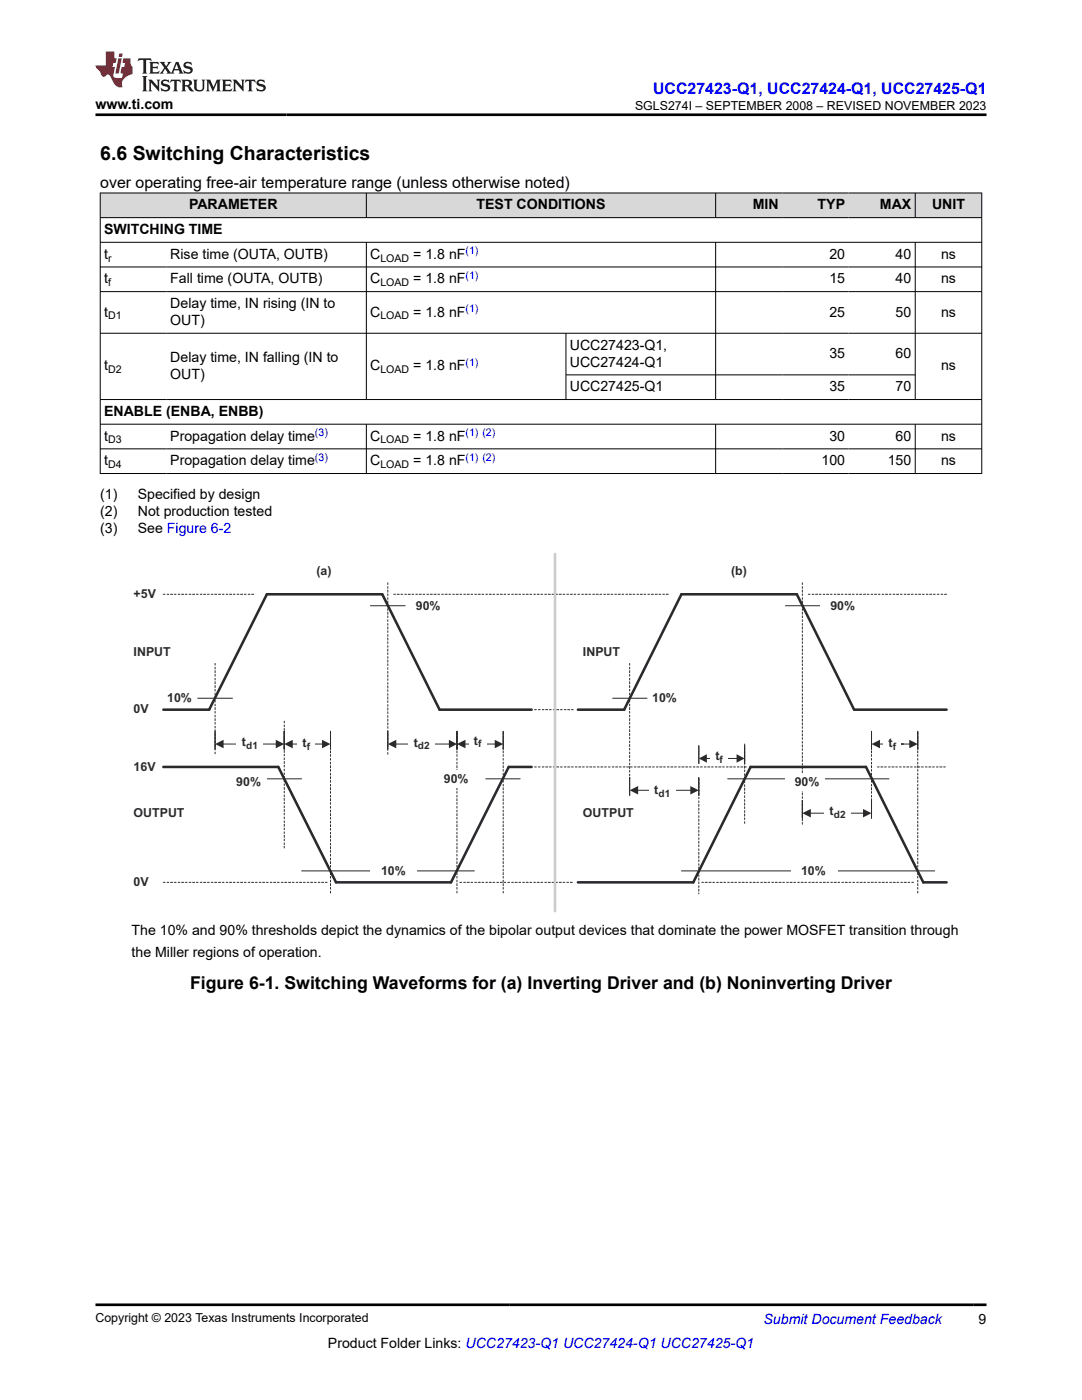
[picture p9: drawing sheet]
<svg xmlns="http://www.w3.org/2000/svg" width="216mm" height="279mm" viewBox="0 0 216 279" stroke-linecap="round" stroke-linejoin="round" font-family="sans-serif">
<defs><g id="words">
<text font-size="3.9" x="20" y="32">6.6 Switching Characteristics</text>
<text font-size="3.5" x="37.9" y="197.4">Figure 6-1. Switching Waveforms for (a) Inverting Driver and (b) Noninverting Driver</text>
<text font-size="3.2" fill="#00f" x="130.3" y="18.7">UCC27423-Q1, UCC27424-Q1, UCC27425-Q1</text>
<text font-size="3.2" x="20" y="37.5">over operating free-air temperature range (unless otherwise noted)</text>
<g font-size="2.8">
<text x="19.1" y="21.8">www.ti.com</text>
<text x="37.7" y="41.8">PARAMETER</text>
<text x="95.1" y="41.8">TEST CONDITIONS</text>
<text x="150.2" y="41.8">MIN</text>
<text x="163.2" y="41.8">TYP</text>
<text x="175.6" y="41.8">MAX</text>
<text x="186" y="41.8">UNIT</text>
<text x="20.8" y="46.7">SWITCHING TIME</text>
<text x="20.8" y="51.6">t</text>
<text x="34" y="51.6">Rise time (OUTA, OUTB)</text>
<text x="73.9" y="51.6">C</text>
<text x="82.5" y="51.6">= 1.8 nF</text>
<text x="165.5" y="51.6">20</text>
<text x="178.7" y="51.6">40</text>
<text x="187.8" y="51.6">ns</text>
<text x="20.8" y="56.6">t</text>
<text x="34" y="56.6">Fall time (OUTA, OUTB)</text>
<text x="73.9" y="56.6">C</text>
<text x="82.5" y="56.6">= 1.8 nF</text>
<text x="165.5" y="56.6">15</text>
<text x="178.7" y="56.6">40</text>
<text x="187.8" y="56.6">ns</text>
<text x="20.8" y="63.2">t</text>
<text x="34" y="61.5">Delay time, IN rising (IN to</text>
<text x="34" y="64.9">OUT)</text>
<text x="73.9" y="63.2">C</text>
<text x="82.5" y="63.2">= 1.8 nF</text>
<text x="165.5" y="63.2">25</text>
<text x="178.7" y="63.2">50</text>
<text x="187.8" y="63.2">ns</text>
<text x="113.7" y="69.8">UCC27423-Q1,</text>
<text x="165.5" y="71.5">35</text>
<text x="178.7" y="71.5">60</text>
<text x="20.8" y="73.9">t</text>
<text x="34" y="72.2">Delay time, IN falling (IN to</text>
<text x="34" y="75.6">OUT)</text>
<text x="73.9" y="73.9">C</text>
<text x="82.5" y="73.9">= 1.8 nF</text>
<text x="113.7" y="73.2">UCC27424-Q1</text>
<text x="187.8" y="73.9">ns</text>
<text x="20.8" y="83">ENABLE (ENBA, ENBB)</text>
<text x="113.7" y="78.1">UCC27425-Q1</text>
<text x="165.5" y="78.1">35</text>
<text x="178.7" y="78.1">70</text>
<text x="20.8" y="87.9">t</text>
<text x="34" y="87.9">Propagation delay time</text>
<text x="73.9" y="87.9">C</text>
<text x="82.5" y="87.9">= 1.8 nF</text>
<text x="165.5" y="87.9">30</text>
<text x="178.7" y="87.9">60</text>
<text x="187.8" y="87.9">ns</text>
<text x="20.8" y="92.9">t</text>
<text x="34" y="92.9">Propagation delay time</text>
<text x="73.9" y="92.9">C</text>
<text x="82.5" y="92.9">= 1.8 nF</text>
<text x="163.9" y="92.9">100</text>
<text x="177.1" y="92.9">150</text>
<text x="187.8" y="92.9">ns</text>
<text x="20" y="99.7">(1)</text>
<text x="27.5" y="99.7">Specified by design</text>
<text x="20" y="103">(2)</text>
<text x="20" y="106.4">(3)</text>
<text x="27.5" y="103">Not production tested</text>
<text x="27.5" y="106.4">See Figure 6-2</text>
<text x="26.3" y="186.7">The 10% and 90% thresholds depict the dynamics of the bipolar output devices that dominate the power MOSFET transition through</text>
<text x="26.3" y="190.9">the Miller regions of operation.</text>
<text x="65.4" y="269">Product Folder Links: UCC27423-Q1 UCC27424-Q1 UCC27425-Q1</text>
<text x="195.3" y="264.2">9</text>
</g>
<text font-size="2.8" fill="#00f" x="152.4" y="264.2">Submit Document Feedback</text>
<g font-size="2.5">
<text x="126.7" y="21.9">SGLS274I – SEPTEMBER 2008 – REVISED NOVEMBER 2023</text>
<text x="19.1" y="263.9">Copyright © 2023 Texas Instruments Incorporated</text>
</g>
<g font-size="2.5" fill="#2b292a">
<text x="26.7" y="119.4">+5V</text>
<text x="63.2" y="114.8">(a)</text>
<text x="145.9" y="114.8">(b)</text>
<text x="83" y="121.7">90%</text>
<text x="165.7" y="121.7">90%</text>
<text x="26.7" y="130.9">INPUT</text>
<text x="116.3" y="130.9">INPUT</text>
<text x="26.7" y="142.4">0V</text>
<text x="33.4" y="140.1">10%</text>
<text x="130.1" y="140.1">10%</text>
<text x="48.3" y="148.9">t</text>
<text x="60.4" y="149.1">t</text>
<text x="82.5" y="149">t</text>
<text x="94.6" y="148.7">t</text>
<text x="177.3" y="149.2">t</text>
<text x="26.7" y="153.9">16V</text>
<text x="142.7" y="151.7">t</text>
<text x="47.2" y="156.8">90%</text>
<text x="88.6" y="156.2">90%</text>
<text x="130.6" y="158.5">t</text>
<text x="158.6" y="156.8">90%</text>
<text x="26.7" y="163.1">OUTPUT</text>
<text x="116.3" y="163.1">OUTPUT</text>
<text x="165.5" y="162.7">t</text>
<text x="26.7" y="176.9">0V</text>
<text x="76" y="174.6">10%</text>
<text x="159.8" y="174.6">10%</text>
</g>
<g font-size="2.1">
<text x="21.6" y="52.2">r</text>
<text x="75.9" y="52.2">LOAD</text>
<text x="21.6" y="57.1">f</text>
<text x="75.9" y="57.1">LOAD</text>
<text x="21.6" y="63.7">D1</text>
<text x="75.9" y="63.7">LOAD</text>
<text x="21.6" y="74.5">D2</text>
<text x="75.9" y="74.5">LOAD</text>
<text x="21.6" y="88.5">D3</text>
<text x="75.9" y="88.5">LOAD</text>
<text x="21.6" y="93.4">D4</text>
<text x="75.9" y="93.4">LOAD</text>
</g>
<g font-size="2.1" fill="#00f">
<text x="92.9" y="50.7">(1)</text>
<text x="92.9" y="55.6">(1)</text>
<text x="92.9" y="62.2">(1)</text>
<text x="92.9" y="73">(1)</text>
<text x="62.8" y="87">(3)</text>
<text x="92.9" y="87">(1) (2)</text>
<text x="62.8" y="91.9">(3)</text>
<text x="92.9" y="91.9">(1) (2)</text>
</g>
<g font-size="2" fill="#2b292a">
<text x="49.1" y="149.4">d1</text>
<text x="61.2" y="149.6">f</text>
<text x="83.4" y="149.5">d2</text>
<text x="95.4" y="149.2">f</text>
<text x="178.1" y="149.7">f</text>
<text x="143.6" y="152.2">f</text>
<text x="131.4" y="159">d1</text>
<text x="166.4" y="163.2">d2</text>
</g>
</g></defs>
<g fill="#d8d8d8">
<path d="M20 38.5h175.9v4.9h-175.9z" fill-rule="evenodd"/>
<path d="M20.1 38.6h52.9v4.8h-52.9z" fill-rule="evenodd"/>
<path d="M73.2 38.6h69.5v4.8h-69.5z" fill-rule="evenodd"/>
<path d="M142.9 38.6h13.2v4.8h-13.2z" fill-rule="evenodd"/>
<path d="M156.1 38.6h13.2v4.8h-13.2z" fill-rule="evenodd"/>
<path d="M169.3 38.6h13.3v4.8h-13.3z" fill-rule="evenodd"/>
<path d="M182.7 38.6h13.1v4.8h-13.1z" fill-rule="evenodd"/>
</g>
<g fill="none" stroke="#000" stroke-width=".2">
<path d="M19.9 38.5h176.1M20 38.5v56.1M73.1 38.5v5M142.8 38.5v5M182.6 38.5v5M195.9 38.5v56.1M19.9 43.4h176.1M19.9 48.4h176.1M19.9 53.3h176.1M19.9 58.2h176.1M73.1 48.4v31.4M142.8 48.4v31.4"/>
<path d="M182.6 48.4v31.4M19.9 66.5h176.1M19.9 79.7h176.1M112.9 66.5v13.3M112.9 74.8h69.8M19.9 84.7h176.1M19.9 89.6h176.1M19.9 94.5h176.1M73.1 84.7v9.9M142.8 84.7v9.9M182.6 84.7v9.9"/>
</g>
<g fill="none" stroke="#2b292a" stroke-width=".2">
<path d="M42.9 132.4v.3M42.9 133.2v.3M42.9 133.8v.5M42.9 134.6v.3M42.9 135.4v.3M42.9 136v.5M42.9 136.8v.4M42.9 137.6v.3M42.9 138.3v.4M42.9 139v.4M42.9 139.8v.3M42.9 140.5v.4"/>
<path d="M42.9 141.2v.4M42.9 142v.3M42.9 142.7v.4M42.9 143.4v.4M42.9 144.2v.3M42.9 144.9v.4M42.9 145.6v4.1M42.9 150.1v.3M44.4 148.5h10.9M56.7 143.9v.4M56.7 144.7v.3M56.7 145.4v.4"/>
<path d="M56.7 145.9v3.6M56.7 149.8v.4M56.7 150.5v.4M56.7 151.3v.3M56.7 152v.4M56.7 152.7v.4M56.7 153.5v.3M56.7 154.2v.4M56.7 154.9v.4M56.7 155.7v.3M56.7 156.4v.4M56.7 157.1v.4"/>
<path d="M56.7 157.9v.3M56.7 158.6v.4M56.7 159.3v.5M106.7 153.1h.3M106.7 141.6h.3M107.4 153.1h.4M107.4 141.6h.4M108.2 153.1h.3M108.2 141.6h.3M108.9 153.1h.4M108.9 141.6h.4M109.6 153.1h.4"/>
<path d="M109.6 141.6h.4M110.4 153.1h.3M110.4 141.6h.3M111.1 153.1h.4M111.1 141.6h.4M111.8 153.1h.4M111.8 141.6h.4M112.6 153.1h.3M112.6 141.6h.3M113.3 153.1h.4M113.3 141.6h.4M114 153.1h.4"/>
<path d="M114 141.6h.4M114.8 153.1h.3M115.5 153.1h.4M116.2 153.1h.4M117 153.1h.3M117.7 153.1h.4M118.4 153.1h.4M119.2 153.1h.3M119.9 153.1h.4M120.6 153.1h.4M121.4 153.1h.3M122.2 153.1h.3"/>
<path d="M122.8 153.1h.5M123.6 153.1h.3M124.4 153.1h.3M125 153.1h.5M125.8 153.1h.3M126.6 153.1h.3M127.2 153.1h.5M128 153.1h.3M128.8 153.1h.3M129.4 153.1h.5M130.2 153.1h.4M131 153.1h.3"/>
<path d="M131.7 153.1h.4M132.4 153.1h.4M133.2 153.1h.3M133.9 153.1h.4M134.6 153.1h.4M135.4 153.1h.3M136.1 153.1h.4M136.8 153.1h.4M137.6 153.1h.3M138.3 153.1h.4M139 153.1h.4M139.8 153.1h.3"/>
<path d="M140.5 153.1h.4M141.2 153.1h.4M142 153.1h.3M142.7 153.1h.4M143.4 153.1h.4M144.2 153.1h.3M144.9 153.1h.4M145.6 153.1h.4M146.4 153.1h.3M147.1 153.1h.4M147.8 153.1h.4M148.6 153.1h.3"/>
<path d="M56.7 160.1v.3M56.7 160.9v.3M56.7 161.5v.5M56.7 162.3v.3M56.7 163.1v.3M56.7 163.8v.4M56.7 164.5v.4M56.7 165.3v.3M56.7 166v.4M56.7 166.7v.4M56.7 167.5v.3M56.7 168.2v.4"/>
<path d="M56.7 168.9v.3M91.8 176.1h.3M92.5 176.1h.4M93.2 176.1h.4M94 176.1h.3M94.7 176.1h.4M95.4 176.1h.4M96.2 176.1h.3M96.9 176.1h.4M97.6 176.1h.4M98.4 176.1h.3M99.1 176.1h.4"/>
<path d="M99.8 176.1h.4M100.6 176.1h.3M101.3 176.1h.4M102.1 176.1h.3M102.8 176.1h.4M103.5 176.1h.4M104.3 176.1h.3M105 176.1h.4M105.7 176.1h.4M106.5 176.1h.3M107.2 176.1h.4M107.9 176.1h.4"/>
<path d="M108.7 176.1h.3M109.4 176.1h.4M110.1 176.1h.4M110.9 176.1h.3M111.6 176.1h.4M112.3 176.1h.4M113.1 176.1h.3M113.8 176.1h.4"/>
</g>
<g fill="#2b292a">
<path d="M42.9 148.5l1.7-.9v1.7z" fill-rule="evenodd"/>
<path d="M55 147.6l1.7 .9-1.7 .8z" fill-rule="evenodd"/>
</g>
<path d="M76.3 118.6h-23.1l-11.5 23h-9.1" fill="none" stroke="#2b292a" stroke-width=".51"/>
<path d="M39.4 139.3h7M56.7 145.9v3.6M58.2 148.5h6.3M65.9 145.9v3.6" fill="none" stroke="#2b292a" stroke-width=".2"/>
<g fill="#2b292a">
<path d="M56.7 148.5l1.7-.9v1.7z" fill-rule="evenodd"/>
<path d="M64.3 147.6l1.6 .9-1.6 .8z" fill-rule="evenodd"/>
</g>
<path d="M60.1 146.9h2.5v4.3h-2.5z" fill-rule="evenodd" fill="#fff"/>
<g fill="none" stroke="#2b292a" stroke-width=".2">
<path d="M77.4 116.3v.4M77.4 117.1v.3M77.4 117.8v.4M77.4 118.5v.4M77.4 119.3v.3M77.4 120v.4M73.9 120.9h7M77.4 120.7v.4M77.4 121.5v.3M77.4 122.2v.4M77.4 122.9v.4M77.4 123.7v.3"/>
<path d="M77.4 124.4v.4M77.4 125.1v.4M77.4 125.9v.3M77.4 126.6v.4M77.4 127.3v.4M77.4 128.1v.3M77.4 128.8v.4M77.4 129.5v.4M77.4 130.3v.3M77.4 131v.4M77.4 131.7v.4M77.4 132.5v.3"/>
<path d="M77.4 133.2v.4M77.4 134v.4M77.4 134.7v.4M77.4 135.5v.3M77.4 136.2v.4M77.4 136.9v.4M77.4 137.7v.3M77.4 138.4v.4M77.4 139.1v.4M77.4 139.9v.3M77.4 140.6v.4M77.4 141.3v.4"/>
<path d="M77.4 142.1v.3M77.4 142.8v.4M77.4 143.5v.4M77.4 144.3v.4M77.4 145v.4M77.4 145.8v4M77.4 150.2v.3M78.8 148.5h10.9M91.2 145.9v3.6"/>
</g>
<g fill="#2b292a">
<path d="M77.4 148.5l1.7-.9v1.7z" fill-rule="evenodd"/>
<path d="M89.6 147.6l1.6 .9-1.6 .8z" fill-rule="evenodd"/>
</g>
<path d="M82.4 146.9h3.8v4.3h-3.8z" fill-rule="evenodd" fill="#fff"/>
<path d="M87.7 141.6h18.4" fill="none" stroke="#2b292a" stroke-width=".51"/>
<path d="M91.2 145.9v3.6M92.6 148.5h6.4M100.4 145.9v3.6" fill="none" stroke="#2b292a" stroke-width=".2"/>
<g fill="#2b292a">
<path d="M91.2 148.5l1.7-.9v1.7z" fill-rule="evenodd"/>
<path d="M98.7 147.6l1.7 .9-1.7 .8z" fill-rule="evenodd"/>
</g>
<path d="M94.4 146.9h2.7v4.3h-2.7z" fill-rule="evenodd" fill="#fff"/>
<g fill="none" stroke="#2b292a" stroke-width=".2">
<path d="M53.2 155.4h7M91.2 146.2v.3M91.2 147v.3M91.2 147.6v.5M91.2 148.4v.3M91.2 149.2v.3M91.2 149.8v.5M91.2 150.6v.3M91.2 151.4v.3M91.2 152.1v.4M91.2 152.8v.4M91.2 153.6v.3"/>
<path d="M91.2 154.3v.4M91.2 155v.4M91.2 155.8v.3M91.2 156.5v.4M91.2 157.2v.4M91.2 158v.3M91.2 158.7v.4M91.2 159.4v.4M60.2 173.8h34.5M91.2 160.2v.3M91.2 160.9v.4M91.2 161.7v.3"/>
<path d="M91.2 162.4v.4M91.2 163.1v.4M91.2 163.9v.3M91.2 164.6v.4M91.2 165.3v.4M91.2 166.1v.3M91.2 166.8v.4M91.2 167.5v.4M91.2 168.3v.3M91.2 169v.4M91.2 169.7v.4M91.2 170.5v.3"/>
<path d="M91.2 171.3v.3M91.2 171.9v.5M91.2 172.7v.3M91.2 173.5v.3M91.2 174.1v.5M91.2 174.9v.3M91.2 175.7v.3M91.2 176.3v.5M91.2 177.1v.3M91.2 177.9v.3"/>
</g>
<path d="M32.6 153.1h22.9M101.5 153.1h4.6" fill="none" stroke="#2b292a" stroke-width=".51"/>
<g fill="#fff">
<path d="M73.9 172.7h9.2v2.3h-9.2z" fill-rule="evenodd"/>
<path d="M44.1 154.2h9.1v3.5h-9.1z" fill-rule="evenodd"/>
</g>
<g fill="none" stroke="#2b292a" stroke-width=".2">
<path d="M32.6 118.6h.3M33.4 118.6h.3M34 118.6h.5M34.8 118.6h.3M35.6 118.6h.3M36.2 118.6h.5M37 118.6h.3M37.8 118.6h.3M38.4 118.6h.5M39.2 118.6h.3M40 118.6h.3M40.6 118.6h.5"/>
<path d="M41.4 118.6h.3M42.2 118.6h.3M42.8 118.6h.5M43.6 118.6h.4M44.4 118.6h.3M45.1 118.6h.4M45.8 118.6h.4M46.6 118.6h.3M47.3 118.6h.4M48 118.6h.4M48.8 118.6h.3M49.5 118.6h.4"/>
<path d="M50.2 118.6h.4M65.9 146.2v.3M65.9 147v.3M65.9 147.6v.5M65.9 148.4v.3M65.9 149.2v.3M65.9 149.8v.5M65.9 150.6v.3M65.9 151.4v.3M65.9 152.1v.4M65.9 152.8v.4M65.9 153.6v.3"/>
<path d="M65.9 154.3v.4M65.9 155v.4M65.9 155.8v.3M65.9 156.5v.4M65.9 157.2v.4M65.9 158v.3M65.9 158.7v.4M65.9 159.4v.4M96.9 155.4h6.9M100.4 146.2v.3M100.4 147v.3M100.4 147.6v.5"/>
<path d="M100.4 148.4v.3M100.4 149.2v.3M100.4 149.8v.5M100.4 150.6v.3M100.4 151.4v.3M100.4 152.1v.4M100.4 152.8v.4M100.4 153.6v.3M100.4 154.3v.4M100.4 155v.4M100.4 155.8v.3M100.4 156.5v.4"/>
<path d="M100.4 157.2v.4M100.4 158v.3M100.4 158.7v.4M100.4 159.4v.4M32.6 176.1h.3M33.4 176.1h.3M34 176.1h.5M34.8 176.1h.3M35.6 176.1h.3M36.2 176.1h.5M37 176.1h.3M37.8 176.1h.3"/>
<path d="M38.4 176.1h.5M39.2 176.1h.3M40 176.1h.3M40.6 176.1h.5M41.4 176.1h.3M42.2 176.1h.3M42.8 176.1h.5M43.6 176.1h.4M44.4 176.1h.3M45.1 176.1h.4M45.8 176.1h.4M46.6 176.1h.3"/>
<path d="M47.3 176.1h.4M48 176.1h.4M48.8 176.1h.3M49.5 176.1h.4M50.2 176.1h.4M51 176.1h.3M51.7 176.1h.4M52.4 176.1h.4M53.2 176.1h.3M53.9 176.1h.4M54.6 176.1h.4M55.4 176.1h.3"/>
<path d="M56.1 176.1h.4M56.8 176.1h.4M57.6 176.1h.4M58.3 176.1h.4M59.1 176.1h.3M59.8 176.1h.4M60.5 176.1h.4M61.3 176.1h.3M62 176.1h.4M62.7 176.1h.4M63.5 176.1h.3M64.2 176.1h.4"/>
<path d="M64.9 176.1h.4M65.9 160.2v.3M65.9 160.9v.4M65.9 161.7v.3M65.9 162.4v.4M65.9 163.1v.4M65.9 163.9v.3M65.9 164.6v.4M65.9 165.3v.4M65.9 166.1v.3M65.9 166.8v.4M65.9 167.5v.4"/>
<path d="M65.9 168.3v.3M65.9 169v.4M65.9 169.7v.4M65.9 170.5v.3M65.9 171.3v.3M65.9 171.9v.5M65.9 172.7v.3M65.9 173.5v.3M65.9 174.1v.5M65.9 174.9v.3M65.9 175.7v.3M65.9 176.3v.5"/>
<path d="M65.9 177.1v.3M65.9 177.9v.3M100.4 160.2v.3M100.4 160.9v.4M100.4 161.7v.3M100.4 162.4v.4M100.4 163.1v.4M100.4 163.9v.3M100.4 164.6v.4M100.4 165.3v.4M100.4 166.1v.3M100.4 166.8v.4"/>
<path d="M100.4 167.5v.4M100.4 168.3v.3M100.4 169v.4M100.4 169.7v.4M100.4 170.5v.3M100.4 171.3v.3M100.4 171.9v.5M100.4 172.7v.3M100.4 173.5v.3M100.4 174.1v.5M100.4 174.9v.3M100.4 175.7v.3"/>
<path d="M100.4 176.3v.5M100.4 177.1v.3M100.4 177.9v.3"/>
</g>
<path d="M76.3 118.6l11.4 23M55.5 153.1l11.6 23h22.9l11.5-23" fill="none" stroke="#2b292a" stroke-width=".51"/>
<path d="M85.4 153.7h9.3v3.4h-9.3z" fill-rule="evenodd" fill="#fff"/>
<g fill="none" stroke="#2b292a" stroke-width=".2">
<path d="M78.6 118.6h.3M79.2 118.6h.5M80 118.6h.3M80.8 118.6h.3M81.4 118.6h.5M82.2 118.6h.3M83 118.6h.3M83.6 118.6h.5M84.4 118.6h.3M85.2 118.6h.3M85.8 118.6h.5M86.6 118.6h.4"/>
<path d="M87.4 118.6h.3M88.1 118.6h.4M88.8 118.6h.4M89.6 118.6h.3M90.3 118.6h.4M91 118.6h.4M91.8 118.6h.3M92.5 118.6h.4M93.2 118.6h.4M94 118.6h.3M94.7 118.6h.4M95.4 118.6h.4"/>
<path d="M96.2 118.6h.3M96.9 118.6h.4M97.6 118.6h.4M98.4 118.6h.3M99.1 118.6h.4M99.8 118.6h.4M100.6 118.6h.3M101.3 118.6h.4M102.1 118.6h.3M102.8 118.6h.4M103.5 118.6h.4M104.3 118.6h.3"/>
<path d="M105 118.6h.4M105.7 118.6h.4M106.5 118.6h.3M107.2 118.6h.4M107.9 118.6h.4M108.7 118.6h.3M109.4 118.6h.4M110.1 118.6h.4M110.9 118.6h.3M111.6 118.6h.4M112.3 118.6h.4M113.1 118.6h.3"/>
<path d="M113.8 118.6h.4M114.5 118.6h.4M115.3 118.6h.3M116.1 118.6h.3M116.7 118.6h.5M117.5 118.6h.4M118.3 118.6h.3M119 118.6h.4M119.7 118.6h.4M120.5 118.6h.3M121.2 118.6h.4M121.9 118.6h.4"/>
<path d="M122.7 118.6h.3M123.4 118.6h.4M124.1 118.6h.4M124.9 118.6h.3M125.6 118.6h.4M126.3 118.6h.4M127.1 118.6h.3M127.8 118.6h.4M128.5 118.6h.4M129.3 118.6h.3M130 118.6h.4M130.7 118.6h.4"/>
<path d="M131.5 118.6h.3M132.2 118.6h.4M132.9 118.6h.4M125.6 132.4v.3M125.6 133.2v.3M125.6 133.8v.5M125.6 134.6v.3M125.6 135.4v.3M125.6 136v.5M125.6 136.8v.4M125.6 137.6v.3M125.6 138.3v.4"/>
<path d="M125.6 139v.4M125.6 139.8v.3M125.6 140.5v.4M125.6 141.2v.4M125.6 142v.3M125.6 142.7v.4M125.6 143.4v.4M125.6 144.2v.3M125.6 144.9v.4M125.6 145.6v.4M125.6 146.4v.4M125.6 147.1v.4"/>
<path d="M125.6 147.9v.3M125.6 148.6v.4M125.6 149.3v.4M125.6 150.1v.3M125.6 150.8v.4M125.6 151.5v.4M125.6 152.3v.3M125.6 153v.4M125.6 153.7v.4M125.6 154.5v.3M125.6 155.2v3.5M127.1 157.7h10.9"/>
<path d="M139.4 155.2v3.5M139.4 159.1v.3M139.4 159.8v.4M139.4 160.5v.4M139.4 161.3v.4M139.4 162v.4M139.4 162.8v.3M139.4 163.5v.4M139.4 164.2v.4M139.4 165v.3M139.4 165.7v.4M139.4 166.4v.4"/>
<path d="M139.4 167.2v.3M139.4 167.9v.4M139.4 168.6v.4M139.4 169.4v.3M139.4 170.1v.4M139.4 170.8v.5M139.4 171.6v.3M139.4 172.4v.3M139.4 173v.5M139.4 173.8v.3M139.4 174.6v.3M139.4 175.2v.5"/>
<path d="M139.4 176v.3M139.4 176.8v.3M139.4 177.4v.5M139.4 178.2v.2"/>
</g>
<path d="M110.7 110.6v71.2" fill="none" stroke="#c8c9cb" stroke-width=".51"/>
<g fill="#2b292a">
<path d="M125.6 157.7l1.7-.8v1.7z" fill-rule="evenodd"/>
<path d="M137.7 156.9l1.7 .8-1.7 .9z" fill-rule="evenodd"/>
</g>
<path d="M130.6 156.1h3.8v4.3h-3.8z" fill-rule="evenodd" fill="#fff"/>
<path d="M159 118.6h-23l-11.5 23h-9.2" fill="none" stroke="#2b292a" stroke-width=".51"/>
<path d="M122.3 139.3h6.8M139.4 148.8v3.6M140.9 151.4h6.2M148.6 148.8v3.6" fill="none" stroke="#2b292a" stroke-width=".2"/>
<g fill="#2b292a">
<path d="M139.4 151.4l1.6-.9v1.7z" fill-rule="evenodd"/>
<path d="M147 150.5l1.6 .9-1.6 .8z" fill-rule="evenodd"/>
</g>
<g fill="none" stroke="#2b292a" stroke-width=".2">
<path d="M160.1 116.3v.4M160.1 117.1v.3M160.1 117.8v.4M160.1 118.5v.4M160.1 119.3v.3M160.1 120v.4M156.7 120.9h6.9M160.1 120.7v.4M160.1 121.5v.3M160.1 122.2v.4M160.1 122.9v.4M160.1 123.7v.3"/>
<path d="M160.1 124.4v.4M160.1 125.1v.4M160.1 125.9v.3M160.1 126.6v.4M160.1 127.3v.4M160.1 128.1v.3M160.1 128.8v.4M160.1 129.5v.4M160.1 130.3v.3M160.1 131v.4M160.1 131.7v.4M160.1 132.5v.3"/>
<path d="M160.1 133.2v.4M160.1 134v.4M160.1 134.7v.4M160.1 135.5v.3M160.1 136.2v.4M160.1 136.9v.4M160.1 137.7v.3M160.1 138.4v.4M160.1 139.1v.4M160.1 139.9v.3M160.1 140.6v.4M160.1 141.3v.4"/>
<path d="M160.1 142.1v.3M160.1 142.8v.4M160.1 143.5v.4M160.1 144.3v.4M160.1 145v.4M160.1 145.8v.3M160.1 146.5v.4M160.1 147.2v.4M160.1 148v.3M160.1 148.7v.4M160.1 149.4v.4M160.1 150.2v.3"/>
<path d="M160.1 150.9v.4M160.1 151.6v.4M160.1 152.4v.3M160.1 153.1v.4M160.1 153.8v.4M160.1 154.6v.3M160.1 155.3v.4M160.1 156v.4M160.1 156.8v.3M160.1 157.5v.4M160.1 158.2v.4M160.1 159v.3"/>
<path d="M160.1 159.8v3.5M173.9 159.8v3.5M160.1 163.4v.4M160.1 164.2v.3M161.5 162.3h11"/>
</g>
<g fill="#2b292a">
<path d="M160.1 162.3l1.7-.9v1.7z" fill-rule="evenodd"/>
<path d="M172.2 161.4l1.7 .9-1.7 .8z" fill-rule="evenodd"/>
</g>
<path d="M170.4 141.6h18.5" fill="none" stroke="#2b292a" stroke-width=".51"/>
<path d="M173.9 145.9v3.6M175.3 148.5h6.4M183.1 145.9v3.6" fill="none" stroke="#2b292a" stroke-width=".2"/>
<g fill="#2b292a">
<path d="M173.9 148.5l1.7-.9v1.7z" fill-rule="evenodd"/>
<path d="M181.4 147.6l1.7 .9-1.7 .8z" fill-rule="evenodd"/>
</g>
<g fill="none" stroke="#2b292a" stroke-width=".2">
<path d="M145.2 155.4h32.2M173.9 146.2v.3M173.9 147v.3M173.9 147.6v.5M173.9 148.4v.3M173.9 149.2v.3M173.9 149.8v.5M173.9 150.6v.3M173.9 151.4v.3M173.9 152.1v.4M173.9 152.8v.4M173.9 153.6v.3"/>
<path d="M173.9 154.3v.4M173.9 155v.4M173.9 155.8v.3M173.9 156.5v.4M173.9 157.2v.4M173.9 158v.3M173.9 158.7v.4M173.9 159.4v.4M136 173.8h50.5M173.9 160.2v.3M173.9 160.9v.4M173.9 161.7v.3"/>
</g>
<g fill="#fff">
<path d="M157.8 172.7h9.2v2.3h-9.2z" fill-rule="evenodd"/>
<path d="M156.7 154.2h8v3.5h-8z" fill-rule="evenodd"/>
</g>
<path d="M159 118.6l11.4 23M115.3 176.1h23l11.5-23h23l11.4 23h4.7" fill="none" stroke="#2b292a" stroke-width=".51"/>
<g fill="none" stroke="#2b292a" stroke-width=".2">
<path d="M161.3 118.6h.3M162 118.6h.4M162.7 118.6h.4M163.5 118.6h.3M164.2 118.6h.4M164.9 118.6h.4M165.7 118.6h.3M166.4 118.6h.4M167.1 118.6h.5M167.9 118.6h.3M168.7 118.6h.3M169.3 118.6h.5"/>
<path d="M170.1 118.6h.3M170.9 118.6h.3M171.5 118.6h.5M172.3 118.6h.4M173.1 118.6h.3M173.8 118.6h.4M174.5 118.6h.4M175.3 118.6h.3M176 118.6h.4M176.7 118.6h.4M177.5 118.6h.3M178.2 118.6h.4"/>
<path d="M178.9 118.6h.4M179.7 118.6h.3M180.4 118.6h.4M181.1 118.6h.4M181.9 118.6h.3M182.6 118.6h.4M183.3 118.6h.4M184.1 118.6h.3M184.8 118.6h.4M185.5 118.6h.4M186.3 118.6h.3M187 118.6h.4"/>
<path d="M187.8 118.6h.3M188.5 118.6h.4M148.6 148.5v.4M148.6 149.3v.3M148.6 150v.4M148.6 150.7v.4M148.6 151.5v.3M148.6 152.2v.4M148.6 152.9v.4M148.6 153.7v.3M148.6 154.4v.4M148.6 155.1v.4"/>
<path d="M148.6 155.9v.3M148.6 156.6v.4M148.6 157.3v.4M148.6 158.1v.3M148.6 158.8v.4M148.6 159.6v.3M175.1 153.1h.3M175.8 153.1h.4M176.5 153.1h.4M177.3 153.1h.3M178 153.1h.4M178.7 153.1h.4"/>
<path d="M179.5 153.1h.3M180.3 153.1h.3M180.9 153.1h.5M181.7 153.1h.3M182.5 153.1h.3M183.1 146.2v.3M183.1 147v.3M183.1 147.6v.5M183.1 148.4v.3M183.1 149.2v.3M183.1 149.8v.5M183.1 150.6v.3"/>
<path d="M183.1 151.4v.3M183.1 152.1v.4M183.1 152.8v.4M183.1 153.6v.3M183.1 154.3v.4M183.1 155v.4M183.1 155.8v.3M183.1 156.5v.4M183.1 157.2v.4M183.1 158v.3M183.1 158.7v.4M183.1 159.4v.4"/>
<path d="M183.1 153.1h.5M183.9 153.1h.3M184.7 153.1h.3M185.3 153.1h.5M186.1 153.1h.3M186.9 153.1h.3M187.5 153.1h.5M188.3 153.1h.3M140 176.1h.4M140.7 176.1h.4M141.5 176.1h.4M142.2 176.1h.4"/>
<path d="M143 176.1h.3M143.7 176.1h.4M144.4 176.1h.4M145.2 176.1h.3M145.9 176.1h.4M146.6 176.1h.4M147.4 176.1h.3M148.1 176.1h.4M148.6 160.3v.4M148.6 161v.4M148.6 161.8v.3M148.6 162.5v.4"/>
<path d="M148.6 163.2v.4M148.6 164v.3M148.8 176.1h.4M149.6 176.1h.3M150.3 176.1h.4M151 176.1h.4M151.8 176.1h.3M152.5 176.1h.4M153.2 176.1h.4M154 176.1h.3M154.7 176.1h.4M155.4 176.1h.5"/>
<path d="M156.2 176.1h.3M157 176.1h.3M157.6 176.1h.5M158.4 176.1h.3M159.2 176.1h.3M159.8 176.1h.5M160.6 176.1h.3M161.4 176.1h.3M162 176.1h.5M162.8 176.1h.3M163.6 176.1h.3M164.2 176.1h.5"/>
<path d="M165 176.1h.3M165.8 176.1h.3M166.4 176.1h.5M167.2 176.1h.4M168 176.1h.3M168.7 176.1h.4M169.4 176.1h.4M170.2 176.1h.3M170.9 176.1h.4M171.6 176.1h.4M172.4 176.1h.3M173.1 176.1h.4"/>
<path d="M173.8 176.1h.4M174.6 176.1h.3M175.3 176.1h.4M176 176.1h.4M176.8 176.1h.3M177.5 176.1h.4M178.2 176.1h.4M179 176.1h.3M179.7 176.1h.4M180.4 176.1h.4M181.2 176.1h.3M181.9 176.1h.4"/>
<path d="M183.1 160.2v.3M183.1 160.9v.4M183.1 161.7v.3M183.1 162.4v.4M183.1 163.1v.4M183.1 163.9v.3M183.1 164.6v.4M183.1 165.3v.4M183.1 166.1v.3M183.1 166.8v.4M183.1 167.5v.4M183.1 168.3v.3"/>
<path d="M183.1 169v.4M183.1 169.7v.4M183.1 170.5v.3M183.1 171.3v.3M183.1 171.9v.5M183.1 172.7v.3M183.1 173.5v.3M183.1 174.1v.5M183.1 174.9v.3M183.1 175.7v.3M183.1 176.3v.5M183.1 177.1v.3"/>
<path d="M183.1 177.9v.3"/>
</g>
<g fill="#fff">
<path d="M47.2 147.1h5.3v2.4h-5.3z" fill-rule="evenodd"/>
<path d="M81.5 147.1h5.3v2.5h-5.3z" fill-rule="evenodd"/>
<path d="M59.3 147.2h3.6v2.5h-3.6z" fill-rule="evenodd"/>
<path d="M93.6 146.8h3.5v2.5h-3.5z" fill-rule="evenodd"/>
<path d="M129.5 156.6h5.3v2.5h-5.3z" fill-rule="evenodd"/>
<path d="M141.7 149.8h3.6v2.5h-3.6z" fill-rule="evenodd"/>
<path d="M176.3 147.3h3.5v2.5h-3.5z" fill-rule="evenodd"/>
<path d="M164.5 160.9h5.3v2.4h-5.3z" fill-rule="evenodd"/>
</g>
<path d="M27.7 11.6l-.2 .6 .5-.2h.6v.1v2.2l-.2 .4h1l-.2-.4v-2.2v-.1h.5l.5 .2-.1-.6zM29.8 12.4l.2 .3v1.6l-.2 .4h1.9l.1-.6a1.08 1.08 0 0 1-1.3 .2v-.7h.6l.4 .2v-.7l-.4 .2h-.6v-.5l.2-.2a1 1 0 0 1 1 .3l-.1-.5zM31.8 12.4l1 1.1-1 1.2h.9l-.2-.2 .4-.8 .5 .8-.2 .2h1.6l-.2-.2 .1-.5h1l.1 .5-.1 .2h.9l-.2-.4-.8-1.9h-.5l-1 2.1-.8-1.1 .9-1h-.8l.2 .2-.5 .6-.3-.6 .1-.2zM35.2 12.8l.4 1h-.8zM36.8 12.5a.65 .65 0 0 0-.2 .7 .65 .65 0 0 0 .6 .5l.7 .1 .1 .3a.79 .79 0 0 1-.7 .4 .79 .79 0 0 1-.7-.5l.1 .7 .2-.1a.93 .93 0 0 0 1.1 0 .93 .93 0 0 0 .4-.9 1.46 1.46 0 0 0-1.2-.6l-.1-.3a1.09 1.09 0 0 1 1.2 .2l-.2-.6-.1 .1-.6-.2zM28.4 15.2l.2 .4v2.2l-.2 .4h1l-.2-.4v-2.2l.2-.4zM29.6 15.9l.2 .4v1.5l-.2 .4h.8l-.3-.4v-1.3l1.7 1.8v-2l.2-.4h-.8l.2 .2 .1 1.1-1.2-1.3zM32.3 16a.65 .65 0 0 0-.2 .8 .65 .65 0 0 0 .7 .4l.6 .2 .1 .2a.79 .79 0 0 1-.7 .4 .79 .79 0 0 1-.7-.5l.1 .7 .2-.1a.93 .93 0 0 0 1.1 .1 .93 .93 0 0 0 .4-1 1.46 1.46 0 0 0-1.2-.5l-.1-.4a1.09 1.09 0 0 1 1.2 .2l-.2-.6-.1 .1-.6-.1zM34.1 15.9l-.1 .6a.63 .63 0 0 1 .7-.3l.1 1.6-.3 .4h1l-.2-.4v-1.6a.66 .66 0 0 1 .8 .3l-.1-.6zM36.2 15.9l.2 .4v1.5l-.2 .4h.9l-.2-.2v-.7h.5l.1 .2a.79 .79 0 0 0 1.2 .6l-1-.9a.61 .61 0 0 0 .6-.6 .61 .61 0 0 0-.5-.7zM36.9 16.2h.2a.47 .47 0 0 1 .5 .1 .47 .47 0 0 1 .1 .5l-.2 .1-.6 .1zM38.5 15.9l.2 .2a2.27 2.27 0 0 0 .4 2 1.04 1.04 0 0 0 1.7-.7v-1.3l.2-.2h-.8l.2 .4v1.1a.6 .6 0 0 1-.6 .6 .6 .6 0 0 1-.6-.6v-1.1l.3-.4zM41.1 15.9l.2 .4v1.5l-.2 .4h.7l-.2-.4v-1.4l.9 1.9 .8-1.9v1.4l-.2 .4h1l-.3-.4v-1.5l.3-.4h-.8l-.7 1.5-.7-1.5zM44.3 15.9l.2 .4v1.5l-.2 .4h1.9l.1-.6a1.09 1.09 0 0 1-1.3 .2v-.7h.6l.4 .2v-.6l-.4 .2h-.6v-.6l.2-.1a1.01 1.01 0 0 1 1 .3l-.1-.6zM46.4 15.9l.3 .4v1.5l-.3 .4h.8l-.2-.4v-1.3l1.6 1.8v-2l.2-.4h-.7l.2 .2v1.1l-1.2-1.3zM49 15.9l-.1 .6a.63 .63 0 0 1 .8-.3v1.6l-.3 .4h1l-.2-.4v-1.6a.66 .66 0 0 1 .8 .3l-.1-.6zM51.4 16a.65 .65 0 0 0-.2 .8 .65 .65 0 0 0 .6 .4l.6 .2 .2 .2a.79 .79 0 0 1-.8 .4 .79 .79 0 0 1-.6-.5l.1 .7 .2-.1a.93 .93 0 0 0 1 .1 .93 .93 0 0 0 .5-1 1.46 1.46 0 0 0-1.3-.5l-.1-.4a1.09 1.09 0 0 1 1.3 .2l-.2-.6-.2 .1-.5-.1z" fill="#231f20"/>
<path d="M21.1 10.3v2.7h-2.1l.1 .4 .9 1a.95 .95 0 0 0 .9 .9 .59 .59 0 0 1 .6-.4 .59 .59 0 0 1 .5 .3l.4 .8a1.59 1.59 0 0 0 2.1 1.4 1.61 1.61 0 0 1 1-2.3l1-.3-.1-1.5a1.59 1.59 0 0 1-.4-1.7h-1.4l-.2 .9h.5l-.1 .9h-.5l-.2 .9v.3l.4 .1-.2 .9h-.6a.73 .73 0 0 1-1.1-.7l.3-1.5h-.5l.2-.9h.5l.2-.9h-.5v-1.3zM23.6 11.6l-.6 3.1h.7l.6-3.1zM23.8 10.7l-.1 .6h.7l.1-.6z" fill="#ed1c24"/>
<path d="M19.1 22.9h177.8M19.1 260.4h177.8" fill="none" stroke="#000" stroke-width=".53"/>
<use href="#words"/>
</svg>
